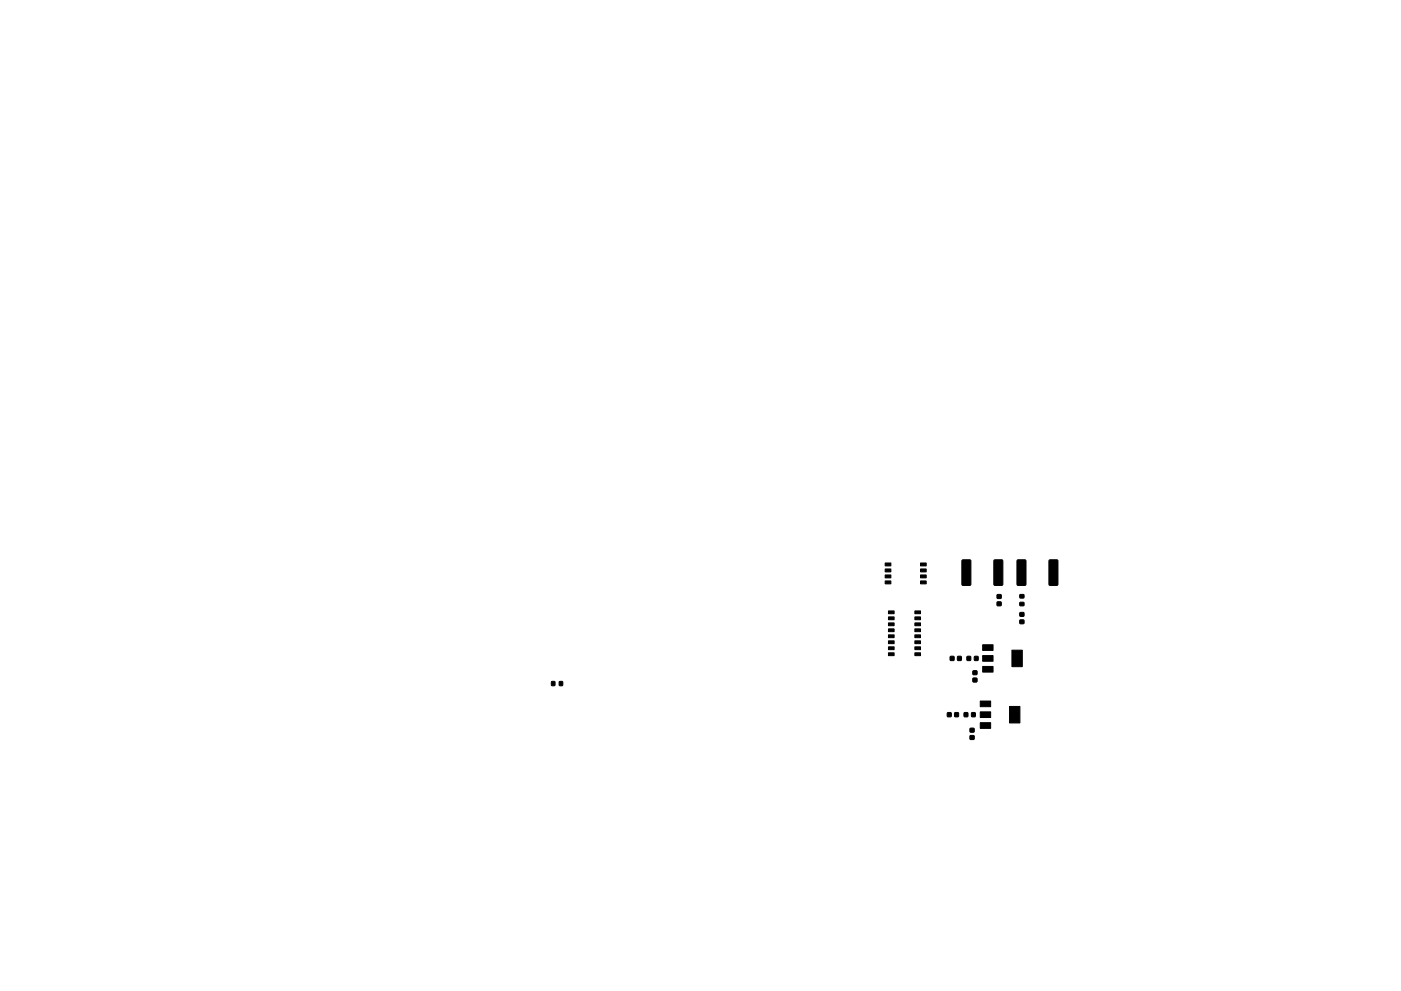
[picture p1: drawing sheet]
<svg xmlns="http://www.w3.org/2000/svg" width="297mm" height="210mm" viewBox="0 0 297 210" stroke-linecap="round" stroke-linejoin="round" font-family="sans-serif">
<g fill="#000" stroke="#000" stroke-width=".21">
<path d="M187.7 119.5l1.2-.1v.6l-1.2 .1zM195.2 119.5l1.1-.1 .1 .6-1.2 .1zM187.7 120.7h1.2v.6h-1.2zM187.7 122h1.2v.6h-1.2zM187.7 123.3h1.2v.5l-1.2 .1zM188.4 129.6h1.2v.6h-1.2zM188.4 130.9h1.2v.6h-1.2zM188.4 132.2h1.2v.6h-1.2zM188.4 133.4h1.2v.6h-1.2zM188.4 134.7h1.2v.6h-1.2zM188.4 136h1.2v.6h-1.2zM188.4 137.2h1.2v.6h-1.2z"/>
<path d="M188.4 138.5h1.2v.6h-1.2zM195.2 123.3h1.1l.1 .5-1.2 .1zM195.2 122h1.1l.1 .6h-1.2zM195.2 120.7h1.1l.1 .6h-1.2zM194 138.5h1.2v.6h-1.2zM194 137.2h1.2v.6h-1.2zM194 136h1.2v.6h-1.2zM194 134.7h1.2v.6h-1.2zM194 133.4h1.2v.6h-1.2zM194 132.2h1.2v.6h-1.2zM194 130.9h1.2v.6h-1.2zM194 129.6h1.2v.6h-1.2z"/>
<path d="M201.5 139.3h.7v.8h-.7zM203 139.3h.8v.8h-.8zM205 139.3h.8v.8h-.8zM204 118.8h1.6l.2 .1 .1 5.1-.2 .2h-1.5l-.3-.1zM206.6 139.3h.8v.8h-.8zM208.3 136.8h2.2v1.2h-2.2zM211.4 127.7h.8v.8h-.8zM211.4 126.2h.8v.7h-.8zM210.8 118.8h1.6l.2 .1v5.1l-.1 .2h-1.5l-.3-.1zM216.2 130h.9v.7h-.9zM216.2 131.6h.9v.7h-.9zM216.2 126.2h.9v.6h-.9z"/>
<path d="M216.2 127.8h.9v.7h-.9zM215.7 118.8h1.6l.2 .1v5.1l-.1 .2h-1.5l-.3-.1zM222.5 118.8h1.6l.2 .1v5.1l-.1 .2h-1.6l-.2-.1zM116.9 144.6h.7v.8h-.7zM118.6 144.6h.7v.8h-.7zM200.9 151.2h.7v.8h-.7zM202.4 151.2h.8v.8h-.8zM204.4 151.2h.8v.8h-.8zM205.7 156.1h.8v.8h-.8zM205.7 154.5h.8v.8h-.8zM206.3 143.9h.8v.8h-.8zM206.3 142.3h.8v.8h-.8z"/>
<path d="M206 151.2h.8v.8h-.8zM207.8 148.7h2.2v1.2h-2.2zM207.8 151h2.2v1.2h-2.2zM207.8 153.3h2.2v1.2h-2.2zM208.3 139.1h2.2v1.2h-2.2zM208.3 141.4h2.2v1.2h-2.2zM214 149.9h2.2v3.5h-2.2zM214.5 137.9h2.2v3.5h-2.2z"/>
</g>
</svg>
